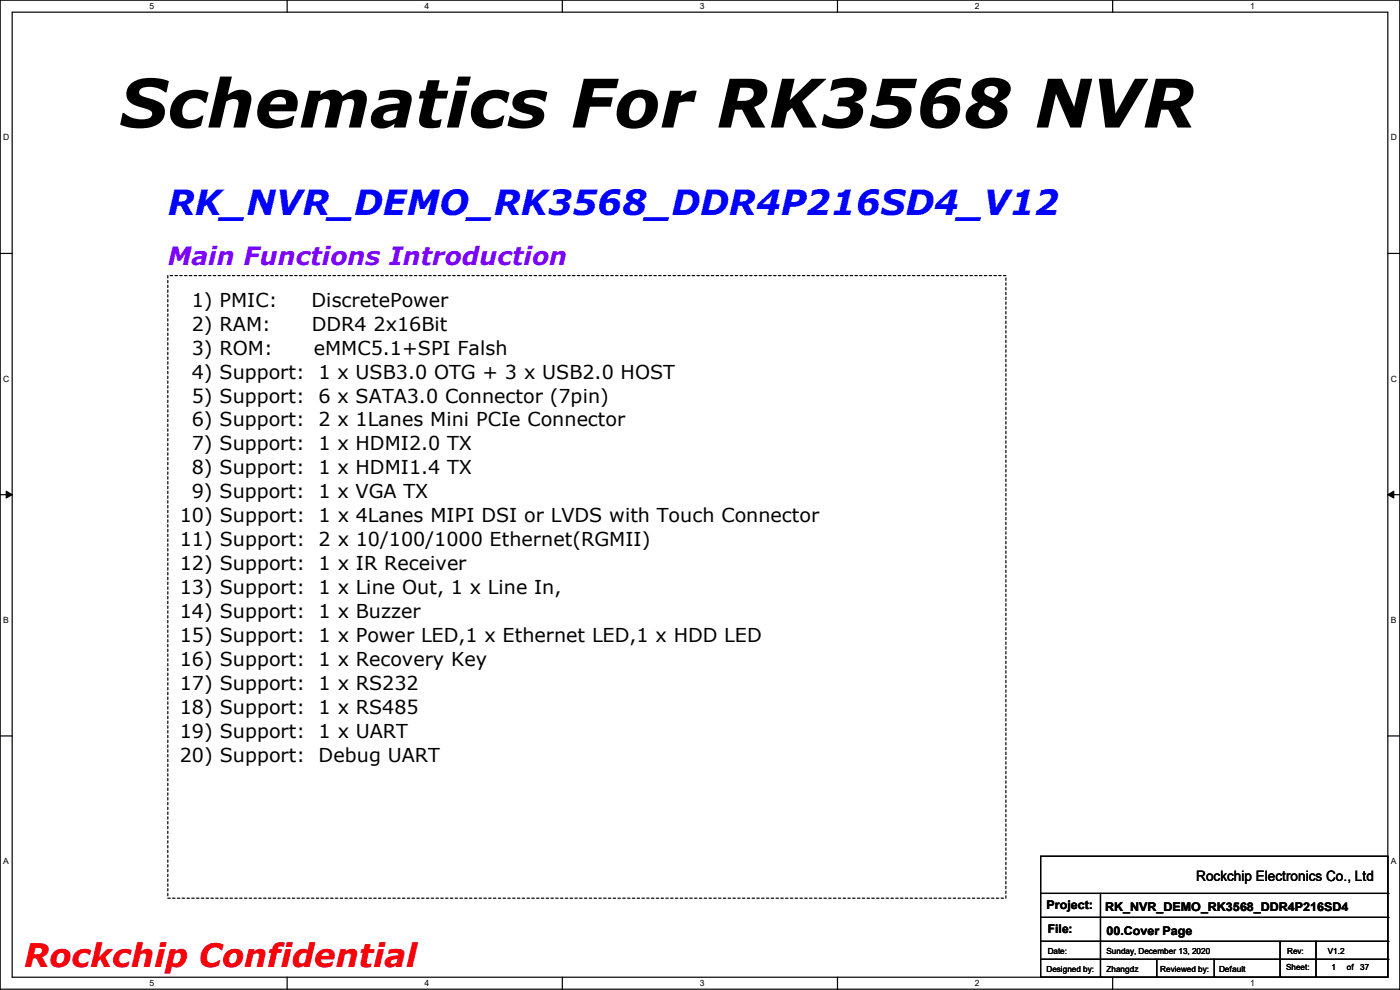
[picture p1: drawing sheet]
<svg xmlns="http://www.w3.org/2000/svg" width="297mm" height="210mm" viewBox="0 0 297 210" stroke-linecap="round" stroke-linejoin="round" font-family="sans-serif">
<defs><g id="words">
<text font-size="14.2" x="25.4" y="27.1">Schematics For RK3568 NVR</text>
<text font-size="7.4" fill="#00f" x="35.6" y="45.6">RK_NVR_DEMO_RK3568_DDR4P216SD4_V12</text>
<text font-size="6.9" fill="#f00" x="5.1" y="205.1">Rockchip Confidential</text>
<text font-size="5.3" fill="#8000ff" x="35.6" y="56.2">Main Functions Introduction</text>
<g font-size="4.1">
<text x="40.7" y="65.1">1) PMIC:</text>
<text x="66.1" y="65.1">DiscretePower</text>
<text x="40.7" y="70.1">2) RAM:</text>
<text x="66.1" y="70.1">DDR4 2x16Bit</text>
<text x="40.7" y="75.2">3) ROM:</text>
<text x="66.6" y="75.2">eMMC5.1+SPI Falsh</text>
<text x="40.7" y="80.3">4) Support:</text>
<text x="67.6" y="80.3">1 x USB3.0 OTG + 3 x USB2.0 HOST</text>
<text x="40.7" y="85.4">5) Support:</text>
<text x="67.6" y="85.4">6 x SATA3.0 Connector (7pin)</text>
<text x="40.7" y="90.5">6) Support:</text>
<text x="40.7" y="95.5">7) Support:</text>
<text x="67.6" y="90.5">2 x 1Lanes Mini PCIe Connector</text>
<text x="67.6" y="95.5">1 x HDMI2.0 TX</text>
<text x="40.7" y="100.6">8) Support:</text>
<text x="67.6" y="100.6">1 x HDMI1.4 TX</text>
<text x="40.7" y="105.7">9) Support:</text>
<text x="67.6" y="105.7">1 x VGA TX</text>
<text x="38.1" y="110.8">10) Support:</text>
<text x="67.6" y="110.8">1 x 4Lanes MIPI DSI or LVDS with Touch Connector</text>
<text x="38.1" y="115.9">11) Support:</text>
<text x="67.6" y="115.9">2 x 10/100/1000 Ethernet(RGMII)</text>
<text x="38.1" y="120.9">12) Support:</text>
<text x="67.6" y="120.9">1 x IR Receiver</text>
<text x="38.1" y="126">13) Support:</text>
<text x="38.1" y="131.1">14) Support:</text>
<text x="67.6" y="126">1 x Line Out, 1 x Line In,</text>
<text x="67.6" y="131.1">1 x Buzzer</text>
<text x="38.1" y="136.2">15) Support:</text>
<text x="67.6" y="136.2">1 x Power LED,1 x Ethernet LED,1 x HDD LED</text>
<text x="38.1" y="141.3">16) Support:</text>
<text x="67.6" y="141.3">1 x Recovery Key</text>
<text x="38.1" y="146.3">17) Support:</text>
<text x="67.6" y="146.3">1 x RS232</text>
<text x="38.1" y="151.4">18) Support:</text>
<text x="67.6" y="151.4">1 x RS485</text>
<text x="38.1" y="161.6">20) Support:</text>
<text x="38.1" y="156.5">19) Support:</text>
<text x="67.6" y="161.6">Debug UART</text>
<text x="67.6" y="156.5">1 x UART</text>
</g>
<text font-size="3" x="253.8" y="186.9">Rockchip Electronics Co., Ltd</text>
<g font-size="2.5">
<text x="222" y="192.9">Project:</text>
<text x="222.3" y="198">File:</text>
<text x="234.5" y="193.2">RK_NVR_DEMO_RK3568_DDR4P216SD4</text>
<text x="234.7" y="198.2">00.Cover Page</text>
</g>
<g font-size="1.8">
<text x="31.7" y="1.9">5</text>
<text x="90.1" y="1.9">4</text>
<text x="148.5" y="1.9">3</text>
<text x="206.8" y="1.9">2</text>
<text x="265.2" y="1.9">1</text>
<text x=".7" y="29.8">D</text>
<text x="295.1" y="29.8">D</text>
<text x=".7" y="80.9">C</text>
<text x="295.1" y="80.9">C</text>
<text x=".7" y="132.1">B</text>
<text x="295.1" y="132.1">B</text>
<text x=".7" y="183.3">A</text>
<text x="295.1" y="183.3">A</text>
<text x="222.3" y="202.3">Date:</text>
<text x="234.7" y="202.3">Sunday, December 13, 2020</text>
<text x="273.1" y="202.3">Rev:</text>
<text x="281.7" y="202.3">V1.2</text>
<text x="31.7" y="209.2">5</text>
<text x="90.1" y="209.2">4</text>
<text x="148.5" y="209.2">3</text>
<text x="206.8" y="209.2">2</text>
<text x="222" y="206.1">Designed by:</text>
<text x="234.7" y="206.1">Zhangdz</text>
<text x="246.2" y="206.1">Reviewed by:</text>
<text x="258.6" y="206.1">Default</text>
<text x="265.2" y="209.2">1</text>
<text x="272.8" y="205.9">Sheet:</text>
<text x="282.5" y="205.9">1</text>
<text x="285.7" y="205.9">of</text>
<text x="288.6" y="205.9">37</text>
</g>
</g></defs>
<path d="M0 0h297v209.8h-297zM2.6 2.6h291.8v204.7h-291.8z" fill="none" stroke="#000" stroke-width=".25"/>
<g fill="#fff">
<path d="M31.7 .3h1v2h-1z"/>
<path d="M31.7 207.6h1v1.9h-1z"/>
</g>
<path d="M60.9 0v2.6M60.9 207.3v2.5" fill="none" stroke="#000" stroke-width=".25"/>
<g fill="#fff">
<path d="M90.1 .3h1v2h-1z"/>
<path d="M90.1 207.6h1v1.9h-1z"/>
</g>
<path d="M119.3 0v2.6M119.3 207.3v2.5" fill="none" stroke="#000" stroke-width=".25"/>
<g fill="#fff">
<path d="M148.5 .3h.9v2h-.9z"/>
<path d="M148.5 207.6h.9v1.9h-.9z"/>
</g>
<path d="M177.7 0v2.6M177.7 207.3v2.5" fill="none" stroke="#000" stroke-width=".25"/>
<g fill="#fff">
<path d="M206.8 .3h1v2h-1z"/>
<path d="M206.8 207.6h1v1.9h-1z"/>
</g>
<path d="M236.1 0v2.6M236.1 207.3v2.5" fill="none" stroke="#000" stroke-width=".25"/>
<g fill="#fff">
<path d="M265.2 .3h1v2h-1z"/>
<path d="M265.2 207.6h1v1.9h-1z"/>
<path d="M.7 28.2h1.2v1.9h-1.2z"/>
<path d="M295.1 28.2h1.2v1.9h-1.2z"/>
<path d="M.7 79.3h1.2v2h-1.2z"/>
<path d="M295.1 79.3h1.2v2h-1.2z"/>
</g>
<path d="M0 53.8h2.6M294.4 53.8h2.6" fill="none" stroke="#000" stroke-width=".25"/>
<g fill="#fff">
<path d="M.7 130.5h1.2v2h-1.2z"/>
<path d="M295.1 130.5h1.1v2h-1.1z"/>
</g>
<path d="M0 104.9h2.6M294.4 104.9h2.6" fill="none" stroke="#000" stroke-width=".25"/>
<path d="M1.3 104.2l1.3 .7-1.3 .8zM294.4 104.9l1.3-.7v1.5z" fill="#000" stroke="#000" stroke-width=".21"/>
<g fill="#fff">
<path d="M.7 181.7h1.2v2h-1.2z"/>
<path d="M295.1 181.7h1.1v2h-1.1z"/>
</g>
<g fill="none" stroke="#000" stroke-width=".25">
<path d="M0 156.1h2.6M294.4 156.1h2.6M220.8 181.7h73.6v25.6h-73.6zM220.8 189.5h73.6M220.8 194.6h73.6M220.8 199.7h73.6M233.5 189.5v17.8M271.6 199.7v7.6M279.2 199.7v7.6M294.4 189.5h.1M294.4 194.6h.1M294.4 199.7h.1"/>
<path d="M220.8 203.5h73.6M233.5 207.3h.1M245.4 207.3h.1M245.4 203.5v3.8M257.6 207.3h.1M257.6 203.5v3.8M271.6 207.3h.1M279.2 207.3h.1M294.4 203.5h.1"/>
</g>
<path d="M35.6 58.5h177.8v132h-177.8z" fill="none" stroke="#000" stroke-width=".25" stroke-dasharray=".5"/>
<use href="#words"/>
</svg>
